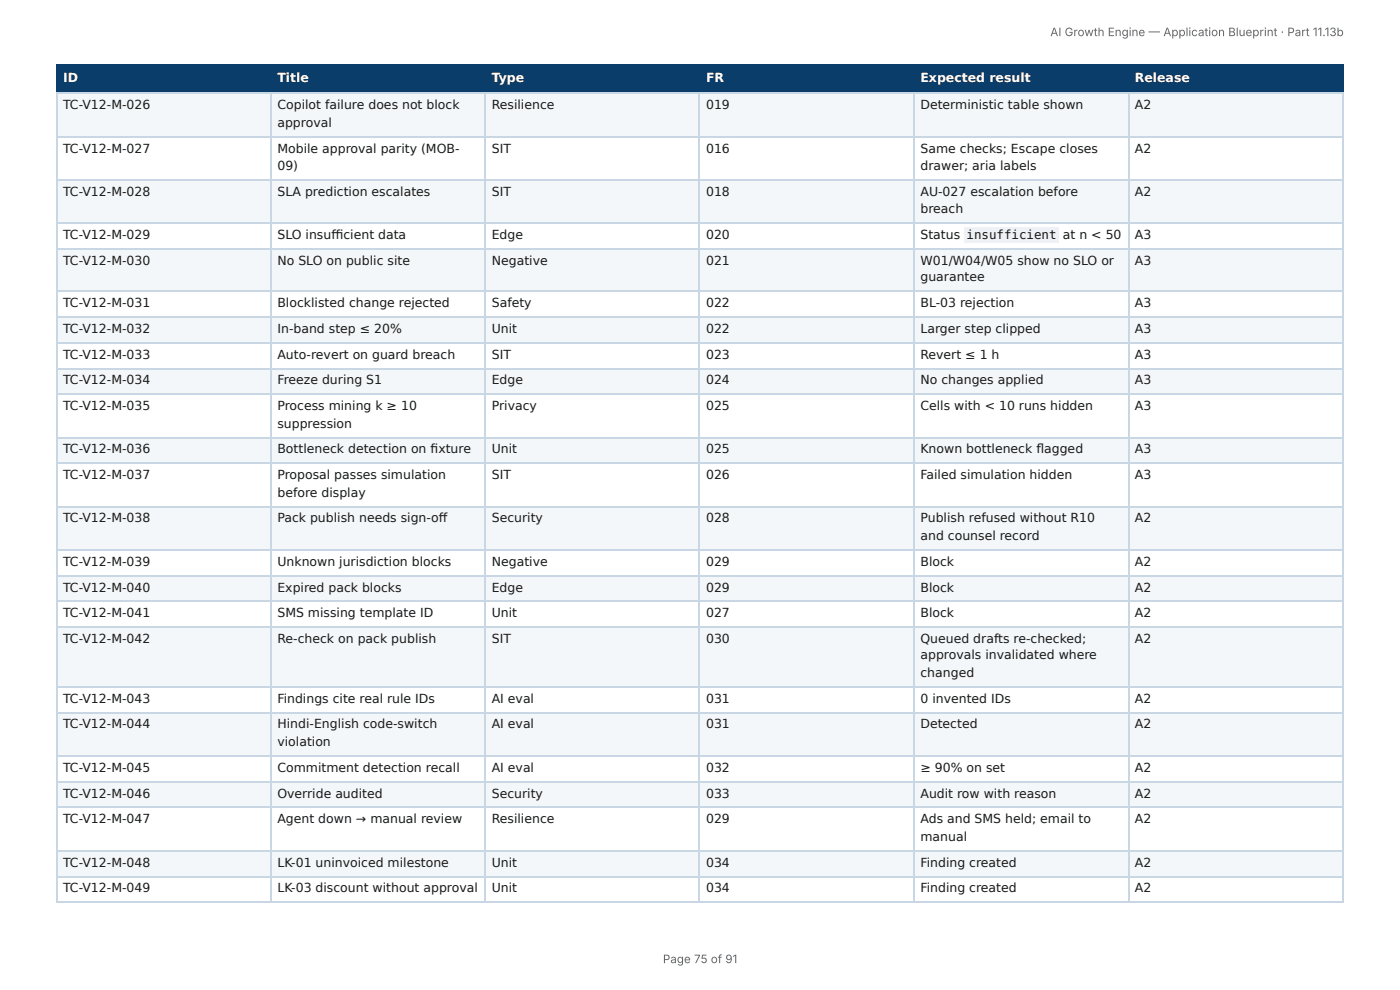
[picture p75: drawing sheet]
<svg xmlns="http://www.w3.org/2000/svg" width="297mm" height="210mm" viewBox="0 0 297 210" stroke-linecap="round" stroke-linejoin="round" font-family="sans-serif">
<defs><g id="words">
<g font-size="2.6" fill="#fff">
<text x="13.4" y="17.5">ID</text>
<text x="58.9" y="17.5">Title</text>
<text x="104.4" y="17.5">Type</text>
<text x="150" y="17.5">FR</text>
<text x="195.5" y="17.5">Expected result</text>
<text x="241" y="17.5">Release</text>
</g>
<g font-size="2.6" fill="#1a1a1a">
<text x="13.4" y="23.2">TC-V12-M-026</text>
<text x="58.9" y="23.2">Copilot failure does not block</text>
<text x="104.4" y="23.2">Resilience</text>
<text x="150" y="23.2">019</text>
<text x="195.5" y="23.2">Deterministic table shown</text>
<text x="241" y="23.2">A2</text>
<text x="58.9" y="26.9">approval</text>
<text x="13.4" y="32.4">TC-V12-M-027</text>
<text x="58.9" y="32.4">Mobile approval parity (MOB-</text>
<text x="104.4" y="32.4">SIT</text>
<text x="150" y="32.4">016</text>
<text x="195.5" y="32.4">Same checks; Escape closes</text>
<text x="241" y="32.4">A2</text>
<text x="13.4" y="41.6">TC-V12-M-028</text>
<text x="58.9" y="36.1">09)</text>
<text x="58.9" y="41.6">SLA prediction escalates</text>
<text x="104.4" y="41.6">SIT</text>
<text x="150" y="41.6">018</text>
<text x="195.5" y="36.1">drawer; aria labels</text>
<text x="195.5" y="41.6">AU-027 escalation before</text>
<text x="241" y="41.6">A2</text>
<text x="195.5" y="45.3">breach</text>
<text x="13.4" y="50.8">TC-V12-M-029</text>
<text x="58.9" y="50.8">SLO insuffi cient data</text>
<text x="104.4" y="50.8">Edge</text>
<text x="150" y="50.8">020</text>
<text x="195.5" y="50.8">Status</text>
<text x="205.3" y="50.8">insufficient</text>
<text x="225.8" y="50.8">at n &lt; 50</text>
<text x="241" y="50.8">A3</text>
<text x="13.4" y="56.3">TC-V12-M-030</text>
<text x="58.9" y="56.3">No SLO on public site</text>
<text x="104.4" y="56.3">Negative</text>
<text x="150" y="56.3">021</text>
<text x="195.5" y="56.3">W01/W04/W05 show no SLO or</text>
<text x="195.5" y="59.7">guarantee</text>
<text x="241" y="56.3">A3</text>
<text x="13.4" y="65.2">TC-V12-M-031</text>
<text x="58.9" y="65.2">Blocklisted change rejected</text>
<text x="104.4" y="65.2">Safety</text>
<text x="150" y="65.2">022</text>
<text x="195.5" y="65.2">BL-03 rejection</text>
<text x="241" y="65.2">A3</text>
<text x="13.4" y="70.7">TC-V12-M-032</text>
<text x="58.9" y="70.7">In-band step ≤ 20%</text>
<text x="104.4" y="70.7">Unit</text>
<text x="150" y="70.7">022</text>
<text x="195.5" y="70.7">Larger step clipped</text>
<text x="241" y="70.7">A3</text>
<text x="13.4" y="76.1">TC-V12-M-033</text>
<text x="58.9" y="76.1">Auto-revert on guard breach</text>
<text x="104.4" y="76.1">SIT</text>
<text x="150" y="76.1">023</text>
<text x="195.5" y="76.1">Revert ≤ 1 h</text>
<text x="241" y="76.1">A3</text>
<text x="13.4" y="81.6">TC-V12-M-034</text>
<text x="58.9" y="81.6">Freeze during S1</text>
<text x="104.4" y="81.6">Edge</text>
<text x="150" y="81.6">024</text>
<text x="195.5" y="81.6">No changes applied</text>
<text x="241" y="81.6">A3</text>
<text x="13.4" y="87.1">TC-V12-M-035</text>
<text x="58.9" y="87.1">Process mining k ≥ 10</text>
<text x="104.4" y="87.1">Privacy</text>
<text x="150" y="87.1">025</text>
<text x="195.5" y="87.1">Cells with &lt; 10 runs hidden</text>
<text x="241" y="87.1">A3</text>
<text x="58.9" y="90.8">suppression</text>
<text x="13.4" y="96.3">TC-V12-M-036</text>
<text x="13.4" y="101.7">TC-V12-M-037</text>
<text x="58.9" y="96.3">Bottleneck detection on fi xture</text>
<text x="58.9" y="101.7">Proposal passes simulation</text>
<text x="104.4" y="96.3">Unit</text>
<text x="104.4" y="101.7">SIT</text>
<text x="150" y="96.3">025</text>
<text x="150" y="101.7">026</text>
<text x="195.5" y="96.3">Known bottleneck fl agged</text>
<text x="195.5" y="101.7">Failed simulation hidden</text>
<text x="241" y="96.3">A3</text>
<text x="241" y="101.7">A3</text>
<text x="58.9" y="105.5">before display</text>
<text x="13.4" y="110.9">TC-V12-M-038</text>
<text x="58.9" y="110.9">Pack publish needs sign-off</text>
<text x="104.4" y="110.9">Security</text>
<text x="150" y="110.9">028</text>
<text x="195.5" y="110.9">Publish refused without R10</text>
<text x="241" y="110.9">A2</text>
<text x="195.5" y="114.7">and counsel record</text>
<text x="13.4" y="120.1">TC-V12-M-039</text>
<text x="13.4" y="125.6">TC-V12-M-040</text>
<text x="58.9" y="120.1">Unknown jurisdiction blocks</text>
<text x="58.9" y="125.6">Expired pack blocks</text>
<text x="104.4" y="120.1">Negative</text>
<text x="104.4" y="125.6">Edge</text>
<text x="150" y="120.1">029</text>
<text x="150" y="125.6">029</text>
<text x="195.5" y="120.1">Block</text>
<text x="195.5" y="125.6">Block</text>
<text x="241" y="120.1">A2</text>
<text x="241" y="125.6">A2</text>
<text x="13.4" y="131.1">TC-V12-M-041</text>
<text x="58.9" y="131.1">SMS missing template ID</text>
<text x="104.4" y="131.1">Unit</text>
<text x="150" y="131.1">027</text>
<text x="195.5" y="131.1">Block</text>
<text x="241" y="131.1">A2</text>
<text x="13.4" y="136.5">TC-V12-M-042</text>
<text x="58.9" y="136.5">Re-check on pack publish</text>
<text x="104.4" y="136.5">SIT</text>
<text x="150" y="136.5">030</text>
<text x="195.5" y="136.5">Queued drafts re-checked;</text>
<text x="241" y="136.5">A2</text>
<text x="195.5" y="140">approvals invalidated where</text>
<text x="195.5" y="143.8">changed</text>
<text x="13.4" y="149.2">TC-V12-M-043</text>
<text x="58.9" y="149.2">Findings cite real rule IDs</text>
<text x="104.4" y="149.2">AI eval</text>
<text x="150" y="149.2">031</text>
<text x="195.5" y="149.2">0 invented IDs</text>
<text x="241" y="149.2">A2</text>
<text x="13.4" y="154.7">TC-V12-M-044</text>
<text x="58.9" y="154.7">Hindi-English code-switch</text>
<text x="104.4" y="154.7">AI eval</text>
<text x="150" y="154.7">031</text>
<text x="195.5" y="154.7">Detected</text>
<text x="241" y="154.7">A2</text>
<text x="58.9" y="158.4">violation</text>
<text x="13.4" y="163.9">TC-V12-M-045</text>
<text x="58.9" y="163.9">Commitment detection recall</text>
<text x="104.4" y="163.9">AI eval</text>
<text x="150" y="163.9">032</text>
<text x="195.5" y="163.9">≥ 90% on set</text>
<text x="241" y="163.9">A2</text>
<text x="13.4" y="169.4">TC-V12-M-046</text>
<text x="58.9" y="169.4">Override audited</text>
<text x="104.4" y="169.4">Security</text>
<text x="150" y="169.4">033</text>
<text x="195.5" y="169.4">Audit row with reason</text>
<text x="241" y="169.4">A2</text>
<text x="13.4" y="174.8">TC-V12-M-047</text>
<text x="58.9" y="174.8">Agent down → manual review</text>
<text x="104.4" y="174.8">Resilience</text>
<text x="150" y="174.8">029</text>
<text x="195.5" y="174.8">Ads and SMS held; email to</text>
<text x="195.5" y="178.6">manual</text>
<text x="241" y="174.8">A2</text>
<text x="13.4" y="184">TC-V12-M-048</text>
<text x="58.9" y="184">LK-01 uninvoiced milestone</text>
<text x="104.4" y="184">Unit</text>
<text x="150" y="184">034</text>
<text x="195.5" y="184">Finding created</text>
<text x="241" y="184">A2</text>
<text x="13.4" y="189.5">TC-V12-M-049</text>
<text x="58.9" y="189.5">LK-03 discount without approval</text>
<text x="104.4" y="189.5">Unit</text>
<text x="150" y="189.5">034</text>
<text x="195.5" y="189.5">Finding created</text>
<text x="241" y="189.5">A2</text>
</g>
<g font-size="2.5" fill="#666">
<text x="223.1" y="7.7">AI Growth Engine — Application Blueprint · Part 11.13b</text>
<text x="140.8" y="204.5">Page 75 of 91</text>
</g>
</g></defs>
<g fill="#0b3d6b">
<path d="M12.2 14h45.4v5.7h-45.4z"/>
<path d="M57.6 14h45.5v5.7h-45.5z"/>
<path d="M103.1 14h45.5v5.7h-45.5z"/>
<path d="M148.6 14h45.5v5.7h-45.5z"/>
<path d="M194.1 14h45.5v5.7h-45.5z"/>
<path d="M239.6 14h45.7v5.7h-45.7z"/>
</g>
<g fill="#f4f7fa">
<path d="M12.2 19.7h45.4v9.2h-45.4z"/>
<path d="M57.6 19.7h45.5v9.2h-45.5z"/>
<path d="M103.1 19.7h45.5v9.2h-45.5z"/>
<path d="M148.6 19.7h45.5v9.2h-45.5z"/>
<path d="M194.1 19.7h45.5v9.2h-45.5z"/>
<path d="M239.6 19.7h45.7v9.2h-45.7z"/>
<path d="M12.2 38.1h45.4v9.2h-45.4z"/>
<path d="M57.6 38.1h45.5v9.2h-45.5z"/>
<path d="M103.1 38.1h45.5v9.2h-45.5z"/>
<path d="M148.6 38.1h45.5v9.2h-45.5z"/>
<path d="M194.1 38.1h45.5v9.2h-45.5z"/>
<path d="M239.6 38.1h45.7v9.2h-45.7z"/>
<path d="M12.2 52.8h45.4v9.2h-45.4z"/>
<path d="M57.6 52.8h45.5v9.2h-45.5z"/>
<path d="M103.1 52.8h45.5v9.2h-45.5z"/>
<path d="M148.6 52.8h45.5v9.2h-45.5z"/>
<path d="M194.1 52.8h45.5v9.2h-45.5z"/>
<path d="M239.6 52.8h45.7v9.2h-45.7z"/>
<path d="M12.2 67.4h45.4v5.5h-45.4z"/>
<path d="M57.6 67.4h45.5v5.5h-45.5z"/>
<path d="M103.1 67.4h45.5v5.5h-45.5z"/>
<path d="M148.6 67.4h45.5v5.5h-45.5z"/>
<path d="M194.1 67.4h45.5v5.5h-45.5z"/>
<path d="M239.6 67.4h45.7v5.5h-45.7z"/>
<path d="M12.2 78.4h45.4v5.5h-45.4z"/>
<path d="M57.6 78.4h45.5v5.5h-45.5z"/>
<path d="M103.1 78.4h45.5v5.5h-45.5z"/>
<path d="M148.6 78.4h45.5v5.5h-45.5z"/>
<path d="M194.1 78.4h45.5v5.5h-45.5z"/>
<path d="M239.6 78.4h45.7v5.5h-45.7z"/>
<path d="M12.2 93h45.4v5.3h-45.4z"/>
<path d="M57.6 93h45.5v5.3h-45.5z"/>
<path d="M103.1 93h45.5v5.3h-45.5z"/>
<path d="M148.6 93h45.5v5.3h-45.5z"/>
<path d="M194.1 93h45.5v5.3h-45.5z"/>
<path d="M239.6 93h45.7v5.3h-45.7z"/>
<path d="M12.2 107.5h45.4v9.2h-45.4z"/>
<path d="M57.6 107.5h45.5v9.2h-45.5z"/>
<path d="M103.1 107.5h45.5v9.2h-45.5z"/>
<path d="M148.6 107.5h45.5v9.2h-45.5z"/>
<path d="M194.1 107.5h45.5v9.2h-45.5z"/>
<path d="M239.6 107.5h45.7v9.2h-45.7z"/>
<path d="M12.2 122.1h45.4v5.5h-45.4z"/>
<path d="M57.6 122.1h45.5v5.5h-45.5z"/>
<path d="M103.1 122.1h45.5v5.5h-45.5z"/>
<path d="M148.6 122.1h45.5v5.5h-45.5z"/>
<path d="M194.1 122.1h45.5v5.5h-45.5z"/>
<path d="M239.6 122.1h45.7v5.5h-45.7z"/>
<path d="M12.2 133.1h45.4v12.9h-45.4z"/>
<path d="M57.6 133.1h45.5v12.9h-45.5z"/>
<path d="M103.1 133.1h45.5v12.9h-45.5z"/>
<path d="M148.6 133.1h45.5v12.9h-45.5z"/>
<path d="M194.1 133.1h45.5v12.9h-45.5z"/>
<path d="M239.6 133.1h45.7v12.9h-45.7z"/>
<path d="M12.2 151.5h45.4v9.2h-45.4z"/>
<path d="M57.6 151.5h45.5v9.2h-45.5z"/>
<path d="M103.1 151.5h45.5v9.2h-45.5z"/>
<path d="M148.6 151.5h45.5v9.2h-45.5z"/>
<path d="M194.1 151.5h45.5v9.2h-45.5z"/>
<path d="M239.6 151.5h45.7v9.2h-45.7z"/>
<path d="M12.2 166.1h45.4v5.5h-45.4z"/>
<path d="M57.6 166.1h45.5v5.5h-45.5z"/>
<path d="M103.1 166.1h45.5v5.5h-45.5z"/>
<path d="M148.6 166.1h45.5v5.5h-45.5z"/>
<path d="M194.1 166.1h45.5v5.5h-45.5z"/>
<path d="M239.6 166.1h45.7v5.5h-45.7z"/>
<path d="M12.2 180.5h45.4v5.5h-45.4z"/>
<path d="M57.6 180.5h45.5v5.5h-45.5z"/>
<path d="M103.1 180.5h45.5v5.5h-45.5z"/>
<path d="M148.6 180.5h45.5v5.5h-45.5z"/>
<path d="M194.1 180.5h45.5v5.5h-45.5z"/>
<path d="M239.6 180.5h45.7v5.5h-45.7z"/>
</g>
<path d="M11.9 13.9h273.4M11.9 19.8h273.4M12 13.8v6.2M57.5 13.8v6.2M103 13.8v6.2M148.5 13.8v6.2M194.2 13.8v6.2M239.7 13.8v6.2M285.2 13.8v6.2" fill="none" stroke="#0b3d6b" stroke-width=".25"/>
<g fill="none" stroke="#c9d6e3" stroke-width=".25">
<path d="M11.9 19.8h273.4M12 20v171.5M57.5 20v171.5M103 20v171.5M148.5 20v171.5M194.2 20v171.5M239.7 20v171.5M285.2 20v171.5M11.9 29h273.4M11.9 38.2h273.4M11.9 47.4h273.4M11.9 52.9h273.4"/>
<path d="M11.9 61.9h273.4M11.9 67.3h273.4M11.9 72.8h273.4M11.9 78.3h273.4M11.9 83.7h273.4M11.9 92.9h273.4M11.9 98.4h273.4M11.9 107.6h273.4M11.9 116.8h273.4M11.9 122.3h273.4M11.9 127.7h273.4M11.9 133.2h273.4"/>
<path d="M11.9 145.9h273.4M11.9 151.3h273.4M11.9 160.5h273.4M11.9 166h273.4M11.9 171.5h273.4M11.9 180.7h273.4M11.9 186.1h273.4M11.9 191.6h273.4"/>
</g>
<path d="M204.8 48.3h20.1v3.2h-20.1z" fill="#eef2f6"/>
<use href="#words"/>
</svg>
